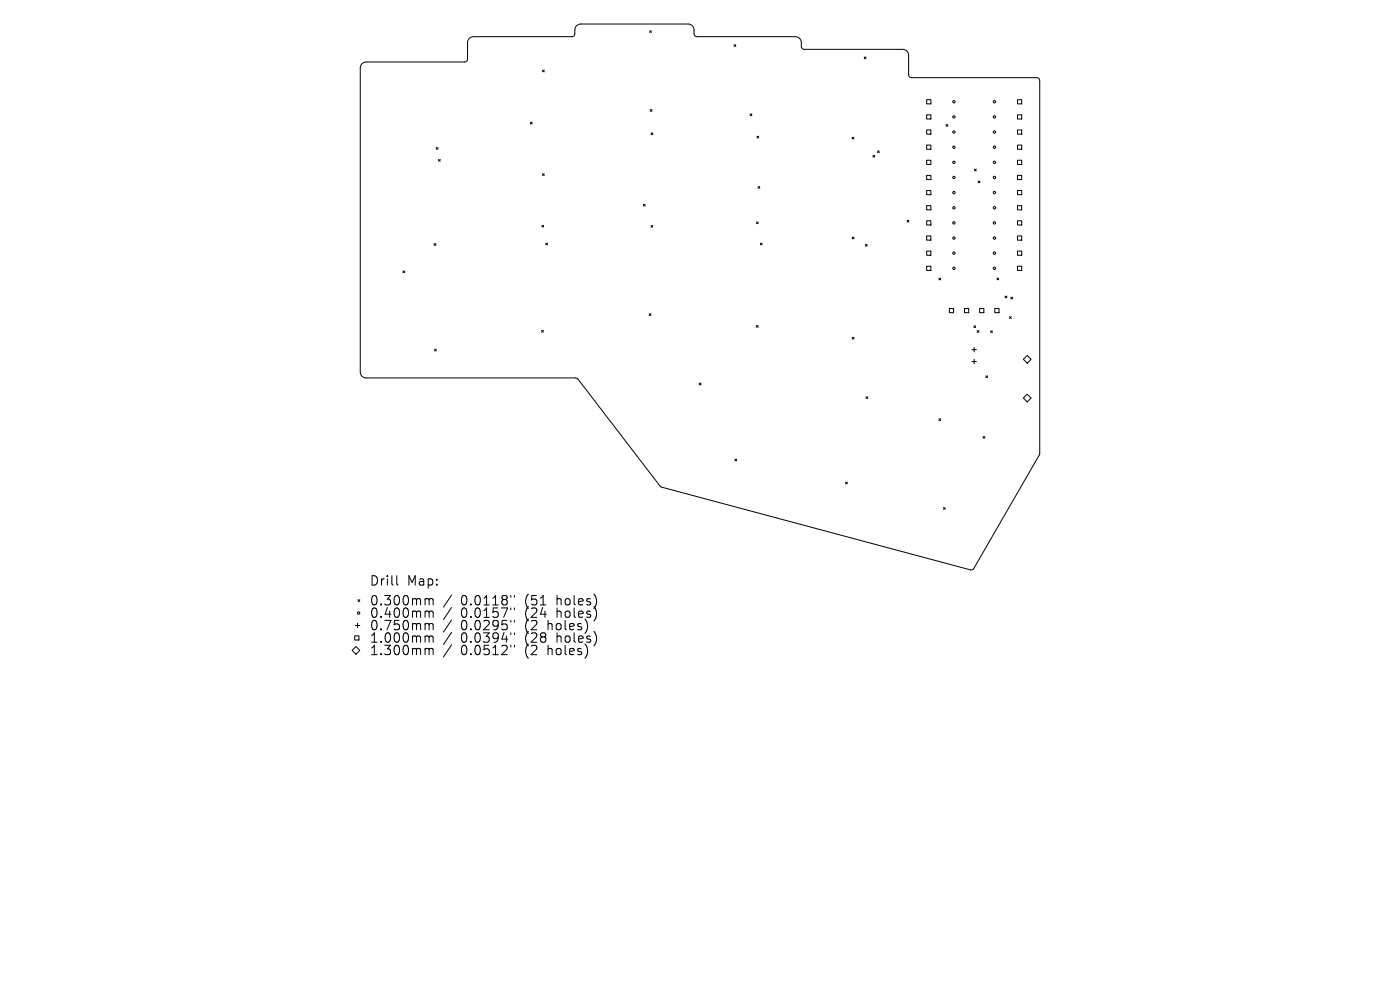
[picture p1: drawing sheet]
<svg xmlns="http://www.w3.org/2000/svg" width="297mm" height="210mm" viewBox="0 0 297 210" stroke-linecap="round" stroke-linejoin="round" font-family="sans-serif">
<defs><g id="words">
<g font-size="2.8">
<text x="78.3" y="124.5">Drill</text>
<text x="86.3" y="124.5">Map:</text>
<text x="78.3" y="128.7">0.300mm</text>
<text x="78.3" y="131.3">0.400mm</text>
<text x="97.8" y="128.7">0.0118&quot;</text>
<text x="97.8" y="131.3">0.0157&quot;</text>
<text x="111.5" y="128.7">(51</text>
<text x="111.5" y="131.3">(24</text>
<text x="118.4" y="128.7">holes)</text>
<text x="118.4" y="131.3">holes)</text>
<text x="78.3" y="134">0.750mm</text>
<text x="78.3" y="136.6">1.000mm</text>
<text x="97.8" y="134">0.0295&quot;</text>
<text x="97.8" y="136.6">0.0394&quot;</text>
<text x="111.5" y="134">(2</text>
<text x="111.5" y="136.6">(28</text>
<text x="116.5" y="134">holes)</text>
<text x="118.4" y="136.6">holes)</text>
<text x="78.3" y="139.3">1.300mm</text>
<text x="97.8" y="139.3">0.0512&quot;</text>
<text x="111.5" y="139.3">(2</text>
<text x="116.5" y="139.3">holes)</text>
</g>
</g></defs>
<g fill="none" stroke="#000" stroke-width=".21">
<path d="M76.8 13.5l.9-.3 21-.1 .3-.2 .2-.3v-3.6a1.26 1.26 0 0 1 1.3-1.2h20.9l.5-.4v-1a1.26 1.26 0 0 1 1.3-1.3h22.8a1.26 1.26 0 0 1 1.2 1.3l.1 1 .5 .4h20.9a1.26 1.26 0 0 1 1.3 1.2v1.1l.6 .4h20.9a1.26 1.26 0 0 1 1.3 1.2v4.2l.1 .3 .4 .3h26.6l.4 .1 .3 .5v79.2l-14.2 24.5-.5 .1-65.7-17.6-17.6-22.9-.3-.2h-44.6a1.26 1.26 0 0 1-1.3-1.3v-64.5zM115.1 14.9l.4 .3M115.5 14.9l-.4 .3M137.8 6.5l.4 .4M138.2 6.5l-.4 .4M155.7 9.5l.4 .4M156.1 9.5l-.4 .4M183.3 12.1l.4 .4M183.7 12.1l-.4 .4M92.5 31.3l.4 .4M92.9 31.3l-.4 .4M93 33.8l.4 .4"/>
<path d="M93.4 33.8l-.4 .4M112.5 25.9l.4 .4M112.9 25.9l-.4 .4M115.1 36.8l.4 .4M115.5 36.8l-.4 .4M137.9 23.2l.4 .4M138.1 28.2l.4 .4M138.3 23.2l-.4 .4M138.5 28.2l-.4 .4M159.1 24.2l.4 .3M159.5 24.2l-.4 .3M160.6 28.9l.4 .4"/>
<path d="M160.8 39.6l.4 .3M161 28.9l-.4 .4M161.2 39.6l-.4 .3M180.8 29.1l.4 .4M181.2 29.1l-.4 .4M185.2 32.9l.4 .4M185.6 32.9l-.4 .4M186.2 32l.3 .4M186.5 32l-.3 .4M196.6 21.1h.9v.9h-.9zM196.6 24.4h.9v.8h-.9zM196.6 27.6h.9v.9h-.9z"/>
<path d="M196.6 30.8h.9v.9h-.9zM196.6 34h.9v.9h-.9zM196.6 37.2h.9v.9h-.9zM200.7 26.4l.4 .4M201.1 26.4l-.4 .4M206.7 35.9l.4 .4M207.1 35.9l-.4 .4M207.5 38.4l.4 .4M207.9 38.4l-.4 .4M215.9 21.1h.8v.9h-.8zM215.9 24.4h.8v.8h-.8zM215.9 27.6h.8v.9h-.8z"/>
<path d="M215.9 30.8h.8v.9h-.8zM215.9 34h.8v.9h-.8zM215.9 37.2h.8v.9h-.8zM85.5 57.5l.3 .4M85.8 57.5l-.3 .4M92.1 51.7l.4 .4M92.5 51.7l-.4 .4M114.9 47.8l.4 .4M115.3 47.8l-.4 .4M115.8 51.6l.4 .3M116.2 51.6l-.4 .3M136.5 43.3l.4 .4"/>
<path d="M136.9 43.3l-.4 .4M138.1 47.8l.4 .4M138.5 47.8l-.4 .4M160.5 47.1l.4 .4M160.9 47.1l-.4 .4M161.3 51.6l.4 .3M161.7 51.6l-.4 .3M180.8 50.3l.4 .4M181.2 50.3l-.4 .4M183.6 51.8l.4 .4M184 51.8l-.4 .4M192.4 46.7l.4 .4"/>
<path d="M192.8 46.7l-.4 .4M196.6 40.4h.9v.9h-.9zM196.6 43.6h.9v.9h-.9zM196.6 46.8h.9v.9h-.9zM196.6 50h.9v.9h-.9zM196.6 53.3h.9v.9h-.9zM196.6 56.5h.9v.9h-.9zM199.2 59l.4 .4M199.6 59l-.4 .4M211.5 59l.4 .4M211.9 59l-.4 .4M215.9 40.4h.8v.9h-.8z"/>
<path d="M215.9 43.6h.8v.9h-.8zM215.9 46.8h.8v.9h-.8zM215.9 50h.8v.9h-.8zM215.9 53.3h.8v.9h-.8zM215.9 56.5h.8v.9h-.8zM92.2 74.1l.4 .4M92.6 74.1l-.4 .4M114.9 70.1l.4 .4M115.3 70.1l-.4 .4M137.7 66.6l.4 .3M138.1 66.6l-.4 .3M160.5 69.1l.3 .3"/>
<path d="M160.8 69.1l-.3 .3M180.8 71.6l.4 .3M181.2 71.6l-.4 .3M201.4 65.4h.9v.9h-.9zM204.6 65.4h.9v.9h-.9zM206.2 74.2h.9M206.2 76.7h.9M206.6 69.1l.4 .4M206.7 73.7v.9M206.7 76.2v1M207 69.1l-.4 .4M207.3 70.1l.4 .4"/>
<path d="M207.7 70.1l-.4 .4M207.8 65.4h.9v.9h-.9zM209.1 79.7l.4 .4M209.5 79.7l-.4 .4M210.2 70.2l.3 .3M210.5 70.2l-.3 .3M211 65.4h.9v.9h-.9zM213.2 62.8l.4 .4M213.6 62.8l-.4 .4M214.2 67.2l.3 .4M214.4 63l.4 .4M214.5 67.2l-.3 .4"/>
<path d="M214.8 63l-.4 .4M217.1 76.2l.8-.8 .8 .8-.8 .8zM148.4 81.3l.3 .3M148.7 81.3l-.3 .3M155.9 97.4l.4 .4M156.3 97.4l-.4 .4M183.7 84.2l.4 .3M184.1 84.2l-.4 .3M199.2 88.8l.4 .4M199.6 88.8l-.4 .4M208.6 92.6l.3 .4M208.9 92.6l-.3 .4"/>
<path d="M217.1 84.4l.8-.8 .8 .8-.8 .9zM179.4 102.3l.4 .4M179.8 102.3l-.4 .4M200.2 107.7l.3 .4M200.5 107.7l-.3 .4M74.7 138l.8-.9 .8 .9-.8 .8zM75.3 134.9h.8v.9h-.8zM75.4 132.7h.9M75.9 132.2v1M76 127.2l.3 .4M76.3 127.2l-.3 .4M84.2 122.1v1.7l.3 .3"/>
<path d="M90.5 127l.4 .1 .1 .2M90.5 129.6h.2l.3 .3M90.5 132.3h.2l.3 .3M90.5 134.9h.2l.3 .3M90.5 137.5l.4 .1 .1 .2M91 127.3l.3-.3 .5 .1 .1 1.2M91 127.3v1M91 129.9v1.1M91 132.6v1M91 135.2v1M91 137.8v1.1M91 129.9l.3-.3 .5 .1 .1 1.3"/>
<path d="M91 132.6l.3-.3 .5 .1 .1 1.2M91 135.2l.3-.3 .5 .1 .1 1.2M91 137.8l.3-.3 .5 .1 .1 1.3M95.8 126.2l-1.7 2.6M95.8 128.9l-1.7 2.5M95.8 131.5l-1.7 2.6M95.8 134.1l-1.7 2.6M95.8 136.8l-1.7 2.6M108.4 126.3v.4M108.4 129v.3M108.4 131.6v.4M108.4 134.2v.4"/>
<path d="M108.4 136.9v.4M109.1 126.3v.4M109.1 129v.3M109.1 131.6v.4M109.1 134.2v.4M109.1 136.9v.4"/>
<circle cx="202.4" cy="31.2" r=".25"/>
<circle cx="202.4" cy="24.8" r=".25"/>
<circle cx="202.4" cy="37.6" r=".25"/>
<circle cx="202.4" cy="28" r=".25"/>
<circle cx="202.4" cy="21.6" r=".25"/>
<circle cx="202.4" cy="34.4" r=".25"/>
<circle cx="211" cy="31.2" r=".25"/>
<circle cx="211" cy="24.8" r=".25"/>
<circle cx="211" cy="37.6" r=".25"/>
<circle cx="211" cy="28" r=".25"/>
<circle cx="211" cy="21.6" r=".25"/>
<circle cx="211" cy="34.4" r=".25"/>
<circle cx="202.4" cy="53.7" r=".25"/>
<circle cx="202.4" cy="56.9" r=".25"/>
<circle cx="202.4" cy="44.1" r=".25"/>
<circle cx="202.4" cy="50.5" r=".25"/>
<circle cx="202.4" cy="40.9" r=".25"/>
<circle cx="202.4" cy="47.3" r=".25"/>
<circle cx="211" cy="53.7" r=".25"/>
<circle cx="211" cy="56.9" r=".25"/>
<circle cx="211" cy="44.1" r=".25"/>
<circle cx="211" cy="50.5" r=".25"/>
<circle cx="211" cy="40.9" r=".25"/>
<circle cx="211" cy="47.3" r=".25"/>
<circle cx="76.1" cy="130" r=".25"/>
</g>
<use href="#words"/>
</svg>
